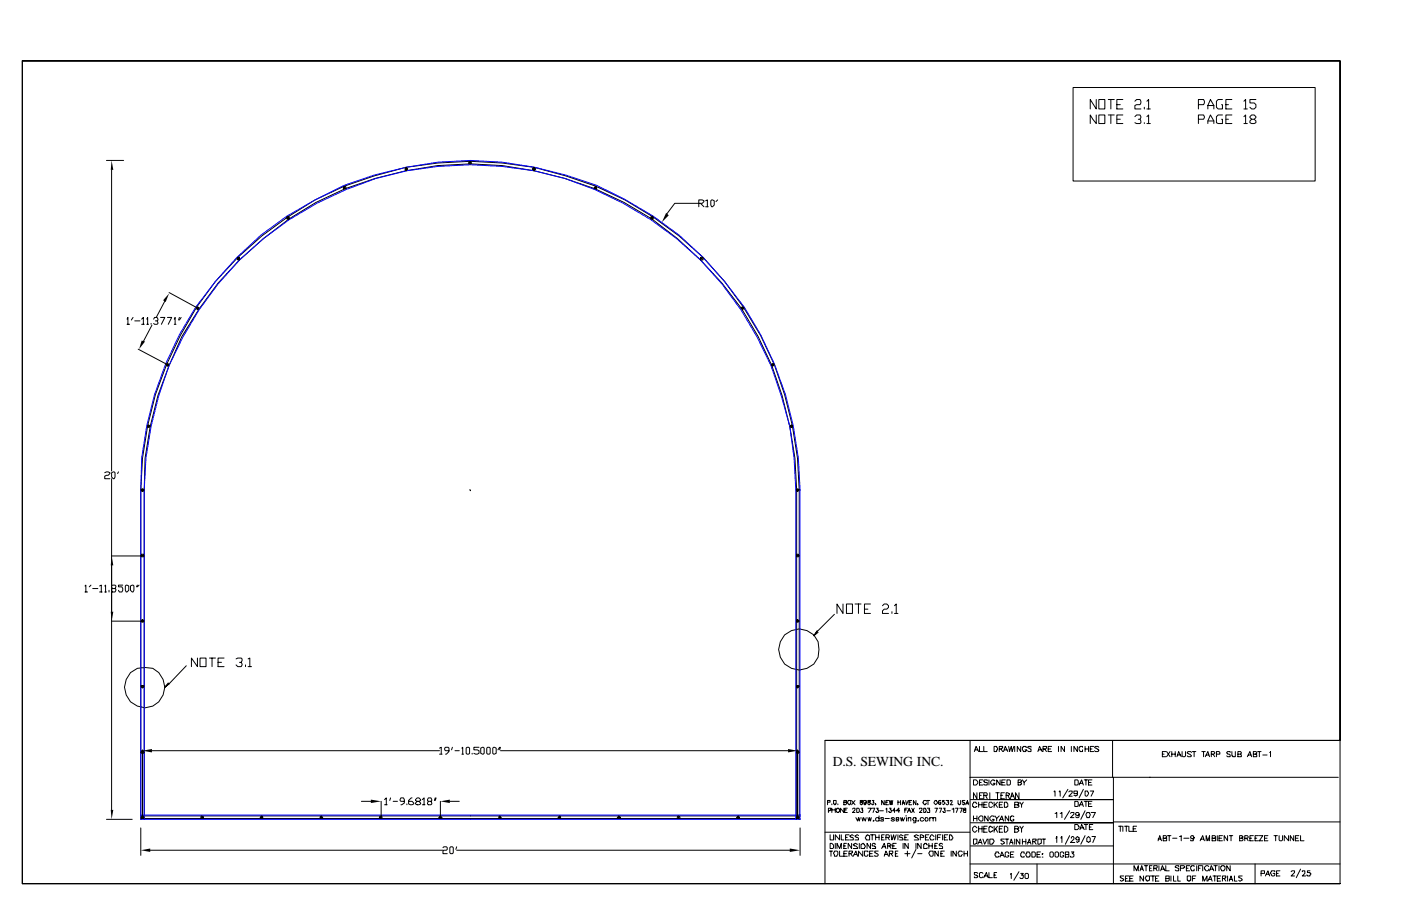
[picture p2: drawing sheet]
<svg xmlns="http://www.w3.org/2000/svg" width="432mm" height="279mm" viewBox="0 0 432 279" stroke-linecap="round" stroke-linejoin="round" font-family="sans-serif">
<defs><g id="words">
<text font-size="4.2" x="256.6" y="236.3">D.S. SEWING INC.</text>
</g></defs>
<g fill="none" stroke="#000" stroke-width=".31">
<path d="M6.9 18.8h406.1v209.5h-158.7v44.2M6.9 18.8v253.7h406.1M6.9 18.8h406.1v253.7M330.7 27h74.6v28.8h-74.6zM337.9 30.7v2.9l-1.9-2.9v2.9M337.9 35.5v2.6l-1.9-2.6v2.6M338.7 30.7h1.8v2.9h-1.8zM338.7 35.5h1.8v2.6h-1.8zM341.6 30.7h1.8M341.6 35.5h1.8M342.4 30.7v2.9M342.4 35.5v2.6"/>
<path d="M344.2 32.3h1.1M344.2 36.8h1.1M346.1 30.7h-1.9v2.9h1.9M346.1 35.5h-1.9v2.6h1.9M349.8 31.2l.5-.5h1.1l.2 .5-.2 1.1h-1.1l-.5 .2v1.1h1.8M349.8 36l.5-.5h1.1l.2 .7-.2 .6h-.6M351.4 36.8l.2 .5v.5l-.2 .3h-1.1l-.5-.3M352.7 33.1v.5M352.7 37.8v.3M353.5 31.2l.5-.5v2.9M353.5 36l.5-.5v2.6M353.5 33.6h1"/>
<path d="M353.5 38.1h1M369.4 32.3h1.5l.3-.5-.3-1.1h-1.5v2.9M369.4 36.8h1.5l.3-.6-.3-.7h-1.5v2.6M372.3 33.6v-1.1l.8-1.8 1 1.8v1.1M372.3 38.1v-.8l.8-1.8 1 1.8v.8M372.3 32.5h1.8M372.3 37.3h1.8M376.8 30.7h-1.4l-.5 .5v1.9l.5 .5h1.4v-1.3h-.3M376.8 35.5h-1.4l-.5 .5v1.8l.5 .3h1.4v-1.3h-.3M377.8 32.3h.8M377.8 36.8h.8M379.7 30.7h-1.9v2.9h1.9"/>
<path d="M379.7 35.5h-1.9v2.6h1.9M383.4 31.2l.5-.5v2.9M383.4 36l.5-.5v2.6M383.4 33.6h1M383.4 38.1h1M385.8 36.8l-.6-.6 .6-.7h.8l.5 .7-.5 .6h-.8l-.6 .5v.5l.6 .3h.8l.5-.3v-.5l-.5-.5M387.1 30.7h-1.9v1.1h1.4l.5 .5v.8l-.5 .5h-.8l-.6-.5M32.8 49.5h5.3M34.4 52.4v92.9M105.8 57.7l.6-.3 .2 .3v.5h-.8zM106.1 57.7h.3v.5zM124.9 52.1l.5-.2v.5z"/>
<path d="M124.9 51.9l.2-.3 .6 .5-.6 .6-.2-.3zM144.5 50l.5-.3 .3 .3v.5h-.8zM144.7 50h.3v.3h-.3zM164 52.1l.6-.5 .5 .5-.5 .6zM164.3 52.1l.5-.2v.5zM183.1 57.9l.5-.5 .3 .3v.5h-.5zM183.4 57.7h.2v.5zM73 79.6l.3-.2h.5l-.2 .5h-.3v-.3h.5v.6h-.5zM88.4 66.9l.5-.2a.66 .66 0 0 1 0 1l-.5-.2zM88.6 66.9h.3v.6h-.3zM200.6 66.9l.5-.2a.66 .66 0 0 1 0 1l-.5-.2zM200.8 66.9h.3v.6h-.3z"/>
<path d="M215.4 63.8v-2.2h1l.6 .3-.6 .8h-8.4l-2.4 3.2M215.9 79.4h.8v.8h-.8zM215.9 62.7l1.1 1.1M216.2 79.6h.2v.3h-.2zM217.5 61.9l.5-.3v2.2M217.5 63.8h.8M219.1 61.9l.2-.3 .8 .3v1.3l-.5 .6h-.3l-.2-.6zM221.2 61.6l-.5 .6M39.2 98.4l.2-.5v2.1M41 97.9l-.5 .8M41.5 99h1.6M43.7 98.4l.5-.5v2.1"/>
<path d="M45.2 98.4l.3-.5v2.1M46.6 99.7v.3M47.4 98.4l.2-.5h.8l.3 .8-.3 .3h-.5M48.4 99l.3 .5-.3 .5h-.8l-.2-.3M49.5 97.9h1.3l-1.1 2.1M50.8 92.9l-2.6 5M51.6 97.9h1.3l-1 2.1M52.1 90.2l8.8 4.8M53.7 98.4l.3-.5v2.1M55.3 97.9l-.3 .8M55.8 97.9l-.5 .8M60.6 94.7h.5l.3 .3-.5 .5-.3-.3z"/>
<path d="M60.9 94.7l.2 .5h-.2zM228.3 95l.3-.3h.5l.3 .3-.5 .5zM228.6 95l.3-.3v.3h.2l-.2 .2h-.3zM39.2 100h.8M42.6 107.7l9 4.7M43.7 100h.7M45.2 100h.6M46.8 100.3l-2.6 5M51.1 112.4l.2-.2h.6l.2 .2-.5 .6zM51.3 112.4h.3v-.2l.3 .5zM53.7 100h.5M237.9 112.4h.2v-.2l.3 .5z"/>
<path d="M237.9 112.2h.5l.3 .2-.6 .6-.2-.3zM45.5 131.2l.3-.2 .5 .5-.3 .3h-.5zM45.8 131.2h.2l-.2 .6zM243.4 131.5l.5-.5 .3 .2-.3 .6-.2-.3v-.3h.2l.3 .6h-.5zM32.3 145.8l.5-.3 1.1 .3-.6 .8-1 .2v.8h1.6M34.4 145.8l.5-.3 .6 .3v1.3l-.3 .5-.8-.5zM34.4 147.6v102.2M36.5 145.5l-.3 .5M43.4 151.1l.3-.3h.5l.2 .3-.5 .5zM43.7 151.1l.2-.3 .3 .5h-.5zM144.7 151.1h.3v.2M245.5 151.1h.3v-.3l.3 .5z"/>
<path d="M245.5 150.8h.6l.2 .3-.5 .5-.3-.3zM34.4 171.4h9.5M43.7 170.9h.5l.2 .5-.2 .3h-.5l-.3-.3zM43.7 171.2h.5v.2h-.5zM245.5 171.4l.6-.2v.2zM245.5 170.9h.6l.2 .5-.2 .3h-.6zM26.2 180.7l.3-.3v2.2M26.2 182.6h.8M28 180.4l-.5 .6M28.6 181.5h1.6M30.7 180.7l.5-.3v2.2M30.7 182.6h.8"/>
<path d="M32.3 180.7l.2-.3v2.2M32.3 182.6h.5M33.6 182v.6M34.4 191.6h9.5M34.7 181.5l-.3-.5 .3-.6h.8l.2 .3-.2 .8h-.8l-.3 .3 .3 .8h.8l.2-.6-.2-.5M37.8 180.4h-1.3v.6h1.1l.2 .5-.2 1.1h-.8l-.3-.6M38.6 180.7l.3-.3 .8 .3v1.3l-.5 .6h-.3l-.3-.6zM40.2 180.7l.5-.3 .6 .3v1.3l-.3 .6-.8-.6zM42.3 180.4l-.2 .6M42.9 180.4l-.6 .6M43.4 191.6l.5-.6 .5 .6-.2 .2h-.5zM43.7 191.3h.5l-.3 .5z"/>
<path d="M241.8 195.8a6.2 6.2 0 0 1 6.8-1.4 6.2 6.2 0 0 1 3.8 5.9 6.2 6.2 0 0 1-7.4 6.2 6.2 6.2 0 0 1-4.5-8.6zM245.5 191.6l.6-.3-.3 .5v-.2zM245.5 191.3l.3-.3 .5 .6-.2 .2h-.6zM251.9 194.5l-1.1 1.6 1.3-1.1M257.2 189.4l-6.4 6.7M259.8 186.3v2.9l-1.8-2.9v2.9M260.9 186.3h1.8v2.9h-1.8zM263.5 186.3h1.9M264.6 186.3v2.9M266.4 187.9h1.1M268.3 186.3h-1.9v2.9h1.9M272 186.8l.5-.5h.8l.5 .5v.5l-.5 .6h-.8l-.5 .5v.8h1.8"/>
<path d="M274.9 188.6v.6M275.7 186.8l.5-.5v2.9M275.7 189.2h1.1M43.4 211.7l.3-.3h.5l.2 .3-.5 .5zM43.7 211.7l.2-.3 .3 .5h-.5zM51.9 210.6l-1.1 1.3 1.3-1M52.1 210.9l-1.3 1M57.4 205.3l-5.3 5.6M60.9 202.9v2.7l-1.9-2.7v2.7M61.6 202.9h1.9v2.7h-1.9zM64.6 202.9h1.8M65.4 202.9v2.7"/>
<path d="M67.2 204.3h1.1M69.1 202.9h-1.9v2.7h1.9M72.8 203.2l.5-.3h1l.3 .3-.3 1.1h-.5M74.3 204.3l.3 .5-.3 .8h-1l-.5-.5M75.7 205.1v.5M76.5 203.2l.5-.3v2.7M76.5 205.6h1M245.5 211.7h.3v-.3l.3 .5zM245.5 211.4h.6l.2 .3-.5 .5-.3-.3zM43.7 231.5h.5l.2 .5-.2 .3h-.5l-.3-.3zM43.7 231.8h.5v.2h-.5zM43.9 231.2v20.9"/>
<path d="M46.8 231.5h88.7M135.5 230.7l.5-.2v2.1M135.5 232.6h.8M138.4 231.5h-1.1l-.2-.3v-.5l.2-.2h.8l.3 .2v1.1l-.8 .8h-.3M139.4 230.5l-.2 .7M140.2 231.5h1.4M142.3 230.7l.3-.2v2.1M142.3 232.6h.6M143.7 230.7l.2-.2h.6l.2 .2v1.6l-.2 .3h-.6l-.2-.3zM145.5 232.3v.3M147.6 230.5h-1.6v.7h1.1l.5 .3v.8l-.5 .3-1.1-.3M148.2 230.7l.5-.2 .5 .2v1.6l-.2 .3-.8-.3z"/>
<path d="M150 230.7l.3-.2h.5l.3 .2v1.6l-.3 .3h-.5l-.3-.3zM151.9 230.7l.2-.2 .8 .2v1.6l-.5 .3-.5-.3zM154 230.5l-.5 .7M154.3 231.5h88.6M154.3 230.5l-.3 .7M245.5 232l.6-.2v.2zM245.5 231.5h.6l.2 .5-.2 .3h-.6zM245.8 231.2v20.9M254.3 228.3h158.7M299 239.7h44.2M299 228.3v44.2M300.3 231.8l.5-1.6 .8 1.6"/>
<path d="M300.6 231.2h.8M301.9 230.2v1.6h1M303.2 230.2v1.6h1.1M306.4 230.2h.8l.2 .5-.2 1.1h-.8zM308 231l1-.3v-.5h-1v1.6M308.5 231l.5 .8M309.3 231.8l.5-1.6 .8 1.6M309.6 231.2h.8M310.9 230.2l.2 1.6 .6-1.6 .2 1.6 .6-1.6M312.7 230.2v1.6M314.6 230.2v1.6l-1.1-1.6v1.6M316.4 230.5h-.2v-.3h-.8v.3h-.3v.7l.3 .6h.8l.2-.6h-.5"/>
<path d="M317.8 230.5v-.3h-.8l-.3 .3 1.1 .5v.8h-.8l-.3-.3M319.9 231.8l.5-1.6 .8 1.6M320.1 231.2h.8M321.5 231h.8l.2-.3v-.5h-1v1.6M322 231l.5 .8M323.1 231h.7M324.1 230.2h-1v1.6h1M326.2 230.2v1.6M328.1 230.2v1.6l-1.1-1.6v1.6M330.2 230.2v1.6M332.1 230.2v1.6l-1.1-1.6v1.6M333.6 230.5v-.3h-.8v.3h-.2v.7l.2 .6h.8v-.6"/>
<path d="M334.4 231h1.1M334.4 230.2v1.6M335.5 230.2v1.6M336 231h.5M337.1 230.2h-1.1v1.6h1.1M338.7 230.5l-.3-.3h-.8l-.3 .3 1.1 .5 .3 .5-.3 .3h-.8l-.3-.3M342.9 228.3v11.4M354.3 239.7h58.2M354.5 239.7h-11.3v32.8M358.2 232.6h.6M359.3 231.8h-1.1v1.6h1.1M359.6 231.8l1 1.6"/>
<path d="M360.6 231.8l-1 1.6M361.2 232.6h1M361.2 231.8v1.6M362.2 231.8v1.6M362.7 233.4l.6-1.6 .8 1.6M363 232.8h.8M364.3 231.8v1.3l.3 .3h.5l.3-.3v-1.3M367.2 232l-.2-.2h-.8l-.3 .2v.3l.8 .3 .5 .5-.2 .3h-.8l-.3-.3M367.5 231.8h1.1M368 231.8v1.6M370.4 231.8h1.1M370.9 231.8v1.6"/>
<path d="M371.5 233.4l.8-1.6 .5 1.6M371.7 232.8h.8M373.3 232.6h.8l.3-.6-.3-.2h-.8v1.6M373.9 232.6l.5 .8M374.9 232.6h1.1v-.6l-.3-.2h-.8v1.6M379.1 232v-.2h-.7l-.3 .2 .3 .6h.5l.2 .2v.6h-.7l-.3-.3M379.7 231.8v1.3h.2v.3h.8v-1.6M381.5 232.6h.8l.3-.3-.3-.5h-.8v1.6h1.1v-.6l-.3-.2M384.4 233.4l.8-1.6 .6 1.6M384.7 232.8h.8M386.3 232.6h.8l.2-.3-.2-.5h-.8v1.6h1v-.6l-.5-.2M387.6 231.8h1.1"/>
<path d="M388.1 231.8v1.6M389.2 232.8h1.3M391.3 232h.3v-.2v1.6M32.8 252.7h7.9M43.4 252.1l.5-.5 .5 .5-.2 .3h-.5zM43.4 252.7v-101.6a103.7 103.7 0 0 1 23-64.3 107.1 107.1 0 0 1 39.7-29.4 101.5 101.5 0 0 1 140.2 93.7v101.6M43.4 251.6h203.2M43.4 252.4h203.2M43.4 255.3v8.5M43.7 251.9h.5l-.3 .5zM44.4 252.7v-101.6a95.6 95.6 0 0 1 7.7-38.4l4-9a104.1 104.1 0 0 1 50.3-45.5 100 100 0 0 1 67.7-3.2 94.9 94.9 0 0 1 41.8 25.2 96.5 96.5 0 0 1 27.5 51.3l1.6 9.8 .5 9.8v101.6M61.9 251.9l.3-.3 .5 .3v.5h-.8z"/>
<path d="M62.2 251.9h.2l-.2 .5zM80.2 252.1l.5-.5 .3 .3-.3 .5-.3-.3v-.2h.3l.3 .5h-.6zM98.7 251.9l.3-.3 .5 .5-.3 .3h-.5zM98.7 252.1l.5-.2-.2 .5v-.3zM111.4 247.1h2.9M116.9 251.9l.6-.3 .2 .3v.5h-.8zM117.2 251.9h.3v.5zM117.5 247.1v5M118.5 246.6l.6-.5v2.1M118.5 248.2h.8M120.4 246.1l-.3 .8M121.2 247.1h1.3"/>
<path d="M124.6 247.1h-1l-.3-.2 .3-.8h.8l.2 .5v1l-1 .6M125.4 247.9v.3M127 246.1h-.3l-.8 .8v1l.6 .3 1-.3-.5-.8h-1.1M128.6 247.1l-.5-.2 .5-.8h.5l.5 .8-1 .2-.5 .8 .5 .3 1-.3-.5-.8M130.2 246.6l.5-.5v2.1M130.2 248.2h.8M132 247.1l-.2-.2 .2-.8h.8l.3 .8-.3 .2h-.8l-.2 .8 .2 .3h.8l.3-.3-.3-.8M134.1 246.1l-.2 .8M134.4 246.1l-.3 .8M135.2 252.1l.5-.5 .6 .5-.3 .3h-.5zM135.5 251.9l.5 .2h-.3v.3zM135.7 247.1v5"/>
<path d="M138.6 247.1h3M154 251.6l.5 .5-.2 .3h-.6v-.5zM154 251.9h.3l-.3 .5zM172 252.1l.5-.5 .3 .3v.5h-.6zM172.2 251.9h.3v.5zM190.2 252.1l.6-.5 .5 .5-.3 .3h-.5zM190.5 252.1l.5-.2-.2 .5v-.3zM208.8 251.9l.2-.3 .5 .3v.5h-.7zM209 251.9h.3l-.3 .5zM227.3 251.9l.5 .2v.3h-.5l-.3-.3 .5-.5 .3 .5h-.3v.3zM245.5 252.1l.6-.2-.3 .5v-.3zM245.5 251.9l.3-.3 .5 .5-.2 .3h-.6z"/>
<path d="M246.6 255.3v8.5M254.3 256.6h44.7M255.1 247.4h.8v-.5h-.8v1.3M255.3 250h.6v-.2h.2v-.6h-.8v1.4M255.9 257.4v1.6h1v-1.6M256.4 247.9v.3zM256.4 249.2v1.4M256.4 249.8h1M256.9 246.9h.8v1h-.3v.3l-.5-.3zM257.4 249.2v1.4M257.7 249.5h.3v-.3h.5v.3h.3v.8h-.3v.3h-.5v-.3h-.3zM258.2 247.9v.3z"/>
<path d="M258.8 257.4v1.6l-1.4-1.6v1.6M259.3 257.4v1.6h.8M260.1 249.2v1.4l-1.1-1.4v1.4M260.1 247.4h.8v-.5h-.8v1.3h.5l.3-.3v-.5h-.3M260.3 249.8h.6M260.6 258.2h.5M261.1 249.2h-.8v1.4h.8M261.4 246.9h.8v1a.56 .56 0 0 1-.8 0 .56 .56 0 0 1 0-.8zM261.7 257.4h-1.1v1.6h1.1M262.5 246.9l1 1.3M262.7 249.5l.3-.3h.5v.6l-.8 .8h.8M263 257.7l-.3-.3-.8 .3 .3 .5h.5l.3 .3v.5h-1.1"/>
<path d="M263.5 246.9l-1 1.3M263.8 252.1l.5 1.1 .3-1.1 .2 1.1 .3-1.1M264.1 249.2h.5l.2 .3v.8l-.2 .3h-.5zM264.6 257.7l-.3-.3-.8 .3 .3 .5h.5l.3 .3v.5h-1.1M265.1 246.9l.3 .5 .5 .2-.3 .6-.5-.3v-.5h.5l.3-.5zM265.4 249.2h.5l-.3 .6h.3v.8h-.5l-.3-.3M265.6 252.1l.3 1.1 .3-1.1 .5 1.1 .3-1.1M267 257.7h.2v-.3l.8 .3v1.3h-1l-.3-.5zM267 247.1v.3l-.6 .2-.2-.2v-.5h.8v1h-.3v.3l-.5-.3M267.5 246.9v.2l.8 .5-.3 .6-.5-.3v-.5h.5l.3-.5zM267.5 249.2h1.1l-.8 1.4M267.5 252.1l.3 1.1 .2-1.1 .3 1.1 .3-1.1"/>
<path d="M268.3 257.4h1.3M268.8 249.2h.8l-.5 1.4M268.8 246.9h.5l-.2 .5h.2v.5l-.2 .3-.5-.3M268.8 257.4v1.6M269.1 253.2l.2-.3v.3zM269.9 247.9v.3M269.9 258.2h1M269.9 257.4v1.6M270.1 249.2h.6l-.3 .6 .5 .2-.2 .6h-.6v-.3h-.2M270.9 252.4l-.2-.3h-.6l-.2 .3v.5l.2 .3h.6l.2-.3M270.9 251.6v1.6M270.9 257.4v1.6"/>
<path d="M271.2 250h1.1M271.7 258.2h.6M272.3 252.4v-.3h-.8l.2 .6h.6v.5h-.8v-.3M272.5 257.4h-.8v1.6h.8M272.5 246.9v1.3l-.8-1.3v1.3M272.8 252.4h1.3M273 258.2h1.1v-.5l-.3-.3h-.8v1.6M273 249.5l.3-.3v1.4M273 247.4h.6M273.6 258.2l.5 .8M273.8 246.9h-.8v1.3h.8M274.1 249.2h.5l-.2 .6 .5 .2-.3 .6h-.5v-.3h-.3"/>
<path d="M274.1 246.9l.3 1.3 .2-1.3 .3 1.3 .3-1.3M274.6 257.4l.3 1.6 .5-1.6 .3 1.6 .5-1.6M275.7 252.4l-.3-.3h-.5l-.3 .3 1.1 .5-.3 .3h-.5l-.3-.3M276 250h-.8l.5-.8v1.4M276.2 252.7h.8v-.6h-.8v1.1h.6l.2-.3M276.8 246.9v1.3M276.8 257.4v1.6M276.8 247.4h.7M277.3 250h-1.1l.8-.8v1.4M277.5 252.1l.3 1.1 .3-1.1 .2 1.1 .6-1.1M277.5 246.9v1.3M278.1 248.2l.2-1.3 .6 1.3"/>
<path d="M278.1 247.6h.8M278.3 257.7l-.5-.3-.5 .3v.5h.8l.2 .6v.2h-1M278.9 258.2h.5M278.9 249.8h.5M279.1 251.6h.3zM279.1 246.9l.3 1.3 .5-1.3M279.4 252.1v1.1M279.7 249.2h-.8v1.4M279.7 250.6l.5-1.4 .5 1.4M279.9 257.4h-1v1.6h1M279.9 252.4l.3-.3h.5v1.1M279.9 250h.6"/>
<path d="M279.9 252.1v1.1M280.2 247.4h.5M281 246.9h-.8v1.3h.8M281 249.2l.8 1.4M281.8 249.2l-.8 1.4M282.3 246.9v1.3l-.8-1.3v1.3M282.3 252.1v1.4l-.3 .2h-.5M282.3 252.4l-.3-.3h-.5l-.2 .6 .2 .5h.5l.3-.3M282.8 253.2l.3-.3v.3zM282.8 247.9v.3M283.1 257.7l-.5-.3-.8 .3 .2 .5h.6l.5 .6v.2h-1.3M283.4 249.5v-.3h.8v.6l-.8 .8h.8"/>
<path d="M283.6 258.2h1.1v-.5l-1.1-.3v1.6M284.7 249.2h.5l.3 .6-.3 .8h-.5zM284.7 252.4l-.3-.3h-.5l-.3 .3v.5l.3 .3h.5l.3-.3M285.2 252.1h.6l.2 .3v.5l-.2 .3h-.6l-.2-.5zM285.2 258.2h.6M285.5 247.1v-.2h-.8v.2a.56 .56 0 0 0 0 .8 .56 .56 0 0 0 .8 0v-.3M285.8 249.2h.7l-.2 .6h.2v.8h-.7v-.3M285.8 246.9h.7M286 246.9v1.3M286.3 257.4h-1.1v1.6h1.1M286.5 252.4l.3-.3h.5l.3 .3v.8M286.5 252.1v1.1"/>
<path d="M287.6 252.4v-.3h.8v1.1M287.9 258l-.8-.6-.6 .8 .3 .8h.8l.3-.2M288.1 246.9h.6l.2 .5-.5 .8-.5-.6zM288.1 249.2h.8l-.5 1.4M288.4 257.4v1.6M288.9 258.2h.8M289.5 249.2h.7l-.5 1.4M290 257.4h-1.1v1.6M290 246.9h-.5l-.3 .2v.8l.5 .3v-.3h.3v-.5h-.8v.2M290.5 257.4v1.6M290.8 249.2h.5l-.3 .6h.3v.8h-.5v-.3h-.3M291 246.9h-.5v.5l.3-.3 .5 .5-.5 .6-.3-.3"/>
<path d="M291 258.2h.6M291.6 246.9h.8l-.3 .5h.3v.5l-.3 .3-.5-.3M291.8 250h1.1M292.1 257.4h-1.1v1.6h1.1M292.6 257.4h.6l.5 .8-.3 .8h-.8zM292.9 247.1v-.2h.5v.5l-.5 .8h.8M293.4 249.5l.6-.3v1.4M294.5 249.2h.8l-.6 1.4M295.3 246.9v1h.2v.3l.6-.3v-1M295.8 249.2h.8l-.5 1.4M297.1 249.2l-.2 .3 .2 .3h.6v.8h-.6l-.2-.3 .2-.5h.6v-.6zM297.4 246.9h-.8v.5h.5v.2h.3l-.3 .6-.5-.3"/>
<path d="M297.7 248.2l.5-1.3 .2 1.3M297.9 247.6h.5M299.2 246.6h44M299.2 253.7h44M300 240.5h.8l.6 .5v.6l-.6 .5h-.8zM300 258.8h1.1v1.3l-1.1 .2zM300 252.4h1.1M300 251.6v1.6M301.1 247.9l-.3-.5h-.8l-.2 .5v.8h.2v.3h.8v-.3h.3M301.1 244.5v1.8l-1.1-1.8v1.8M301.1 255.3l-.5-.5-.8 .5v.8l.5 .5 .8-.5M301.1 251.6v1.6"/>
<path d="M301.6 248.2h1.1M301.6 255.6h1.1M301.6 247.4v1.6M301.6 254.8v1.8M301.6 259.8h.8M301.9 241.3h.5M301.9 245.3h.5M302.2 251.6h.5l.2 .3v1l-.2 .3h-.5l-.6-.5v-.6zM302.7 247.4v1.6M302.7 254.8v1.8M302.9 240.5h-1v1.6h1M302.9 244.5h-1v1.8h1"/>
<path d="M302.9 258.8l.6 1.5 .8-1.5M303.2 245.3h1.1v-.6l-.3-.2h-.8v1.8M303.2 248.2h.8M303.2 255.6h.8M303.7 245.3l.6 1M304.3 240.8v-.3h-.8l-.3 .3 .3 .5h.8v.8h-.8l-.3-.3M304.3 247.4h-1.1v1.6h1.1M304.3 254.8h-1.1v1.8h1.1M304.5 251.6v1.6l-1-1.6v1.6M304.5 258.8v1.5M304.8 240.5v1.6M305.1 258.8h1l.3 .8-.5 .7h-.8z"/>
<path d="M305.1 244.5v1.8M305.9 247.9l-.3-.5h-.5l-.3 .2v1.1l.3 .3h.5l.3-.3M305.9 255.3v-.2l-.6-.3-.5 .3v1.3l.5 .2 .6-.2v-.3M306.4 251.9l-.3-.3h-.5l-.5 .5v.6l.5 .5h.5l.3-.5h-.5M306.4 247.4v1.6M306.4 254.8v1.8M306.7 240.8h-.3v-.3h-.5l-.6 .5v.6l.6 .5h.5v-.3h.3v-.2h-.6M306.7 251.6l.5 .8v.8M306.9 248.2l.5 .8M306.9 244.5h1.1M306.9 255.6l.5 1M307.4 247.4l-1 1"/>
<path d="M307.4 244.5v1.8M307.4 254.8l-1 1.3M308 253.2l.8-1.6 .5 1.6M308 248.2h.8M308 255.6h.8M308 251.6l-.8 .8M308.2 240.5v1.6l-1-1.6v1.6M308.2 252.7h.8M308.5 245.3h.5M308.8 241.3h.8M309 247.4h-1v1.6h1M309 254.8h-1v1.8h1"/>
<path d="M309.6 247.4h.8l.2 .5v.8h-.2v.3h-.8zM309.6 254.8h.5l.5 .5v.8l-.5 .5h-.5zM309.6 244.5h-1.1v1.8h1.1M309.6 258.8h-1.1v.5l1.1 .5v.3l-.6 .2-.5-.2M309.8 240.5h-1v1.6h1M309.8 258.8h1.1M310.1 245.3h.8l.2-.6-1-.2v1.8M310.4 240.5h.7l.3 .3v1l-.3 .3h-.7zM310.4 258.8v1.5M310.6 245.3l.5 1M310.9 251.6v1.6l-1.1-1.6v1.6M311.4 246.3l.5-1.8 .8 1.8"/>
<path d="M311.4 259.8h.8M311.7 245.5h.8M312.5 251.9l-.3-.3h-.5v.3h-.3v1h.3v.3h.5l.3-.3v-.2h-.3M312.7 248.2h1.1v-.3h.3l-.3-.5h-1.1v1.6h1.1l.3-.3v-.3l-.6-.2M312.7 255.6h1.1l.3-.3-.6-.5h-.8v1.8h.8l.6-.5-.6-.5M312.7 258.8v1.5M313.8 241.3h.8v-.3h.3l-.3-.5h-.8v1.6h.8v-.3h.3v-.2l-.6-.3M314.1 244.5v1.8l-1.1-1.8v1.8M314.3 247.4l.6 .8v.8M314.3 258.8v1.5l-1-1.5v1.5M314.3 254.8l.6 .8v1M315.1 240.5l.5 .8v.8"/>
<path d="M315.1 258.8v1.5M315.1 259.6h1.1M315.4 247.4l-.5 .8M315.4 254.8l-.5 .8M316.2 258.8v1.5M316.4 240.5l-.8 .8M316.7 259.8h.8M318.3 259.6l1.1-.3v-.5h-1.1v1.5M318.8 259.6l.6 .7M319.9 258.8h1v1.3l-1 .2zM321.2 258.8h1.1M321.7 258.8v1.5"/>
<path d="M324.9 244.2v-.3h.3v1.6M325.2 250.8l.5-.2v1.5M325.4 258.5l.3-.5v1.8M326.5 244.2v-.3h.3v1.6M326.8 250.8l.5-.2v1.5M327 258.5l.3-.5v1.8M329.1 243.4l-1.5 2.7M329.4 244.2l.3-.3h.8v.6l-1.1 1h1.1M329.7 250l-1.6 2.7M329.7 257.7l-1.4 2.6M329.9 250.8l.3-.2h.8v.5l-1.1 1h1.1M330.2 258.5l.3-.5 .5 .2v.6l-1.1 1h1.4"/>
<path d="M331.3 240.5h.8l.2 .3v1l-.2 .3h-.8zM331.3 247.1h.8l.2 .3v1l-.2 .3h-.8zM331.3 254.3h.8l.2 .5h.3v.5l-.5 .6h-.8zM332.1 244.5v.2h-1.1v-.8h1.1v1.4l-.6 .2-.5-.2M332.6 242.1l.8-1.6 .5 1.6M332.6 248.7l.8-1.6 .5 1.6M332.6 251.1v.3l-.5 .2-.6-.2v-.6l.3-.2h.5l.3 .2v1.1l-.3 .2h-.5l-.3-.2M332.6 258.8l-.3 .2h-.5v-.2h-.3l.6-.8 .5 .2v1.4l-.5 .2-.3-.2M332.8 255.9l.6-1.6 .8 1.6M332.8 248.2h.8M332.8 241.6h.8M333.1 255.3h.8"/>
<path d="M333.9 243.4l-1.3 2.7M334.2 247.1h1M334.2 240.5h1M334.2 254.3h1M334.4 243.9h.8l.3 .6-.5 1-.6-.2zM334.4 250l-1.3 2.7M334.4 257.7l-1.3 2.6M334.7 240.5v1.6M334.7 247.1v1.6M334.7 254.3v1.6M335 250.6h.8l.2 .5-.2 1h-.8l-.3-.7zM335 258.5l.5-.5 .5 .5v1.1l-.5 .2-.5-.2z"/>
<path d="M335.5 241.3h.8M335.5 247.9h.8M335.8 255.1h.5M336 243.9h1.1l-.8 1.6M336.3 250.6h1.3l-.8 1.5M336.5 240.5h-1v1.6h1M336.5 247.1h-1v1.6h1M336.5 258h1.1l-.8 1.8M336.8 254.3h-1v1.6h1M343.2 253.5h69.8M344.8 254.8h1M345.3 254.8v1.6"/>
<path d="M346.1 254.8v1.6M346.6 254.8h1.1M347.1 254.8v1.6M347.9 254.8v1.6h1.1M349.2 255.6h.8M350.3 254.8h-1.1v1.6h1.1M356.9 259.3l.6-1.6 .5 1.6M356.9 258.8h.8M358.5 258.5h.8l.3-.3-.3-.5h-.8v1.6h1.1v-.8h-.6M359.8 257.7h1.1M360.4 257.7v1.6M361.4 258.5h1.3"/>
<path d="M363.5 258l.6-.3v1.6M364.9 258.5h1.5M368 258.2l-.5 .6-.5-.3v-.5l.2-.3h.6l.2 .8-.2 .8h-.8v-.3M369.9 259.3l.8-1.6 .5 1.6M370.2 258.8h.7M371.7 259.3v-1.6l.6 1.6 .5-1.6v1.6M373.6 258.5h.8l.2-.3-.2-.5h-.8v1.6h1v-.8h-.5M375.2 257.7v1.6M375.7 258.5h.8M376.8 257.7h-1.1v1.6h1.1M378.4 257.7v1.6l-1.1-1.6v1.6M378.9 257.7h1"/>
<path d="M379.4 257.7v1.6M382.1 258.5h.8v-.3h.2l-.2-.5h-.8v1.6h.8l.2-.3v-.2l-.5-.3M383.6 258.5h.8l.3-.5-.3-.3h-.8v1.6M384.2 258.5l.5 .8M385.2 258.5h.6M386.3 257.7h-1.1v1.6h1.1M386.8 258.5h.5M387.9 257.7h-1.1v1.6h1.1M388.1 257.7h1.1l-1.1 1.6h1.1M389.7 258.5h.8M390.8 257.7h-1.1v1.6h1.1M392.6 257.7h1.1"/>
<path d="M393.2 257.7v1.6M394.2 257.7v1.3l.3 .3h.5l.3-.3v-1.3M397.1 257.7v1.6l-1.3-1.6v1.6M398.7 257.7v1.6l-1-1.6v1.6M399.3 258.5h.7M400.3 257.7h-1v1.6h1M400.8 257.7v1.6h1.1M46.3 262.2h90.2M136.5 261.4l.3-.3h.8l.2 .3v.5l-.2 .3h-.8l-.3 .3v.8h1.3M138.6 261.4l.3-.3h.5l.3 .3v1.6l-.3 .3h-.5l-.3-.3zM140.8 262.2h102.6M140.8 261.1l-.3 .8"/>
<path d="M255.6 262.5h1M255.9 260.1h.5l.5 .5v.8l-.3 .3h-.7zM256.1 262.5v1.6M257.2 262.5h.8l.2 .2v.8l-.2 .6h-.8v-.6l-.3-.2zM257.4 260.1v1.6M258 261.7v-1.6l.8 1.6 .5-1.6v1.6M258.8 262.5v1.6h1M260.1 260.9h.5M260.1 263.3h.8M260.9 260.1h-.8v1.6h.8M261.1 262.5h-1v1.6h1M261.7 263.3l1-.3v-.5h-1v1.6"/>
<path d="M262.2 263.3l.5 .8M262.5 260.1v1.6l-1.1-1.6v1.6M263 264.1l.8-1.6 .5 1.6M263.3 263.5h.8M264.3 260.3l-.5-.2-.8 .2 .3 .6h.5l.5 .5v.3h-1.3M264.8 260.1v1.6M265.4 260.3l.5-.2 .5 .2 .3 .6-.3 .8h-1zM265.9 262.5v1.6l-1.3-1.6v1.6M267.5 262.7v-.2h-1.1v1.3l.3 .3h.5l.3-.6M268 263.3h.8M268.3 260.1v1.6l-1.1-1.6v1.6M269.1 262.5h-1.1v1.6h1.1"/>
<path d="M269.9 260.3h-.3v-.2h-.5l-.3 .2v.6h.8v.2h.3v.6h-1.1M270.7 262.5h-1.1v.5l1.1 .5-.3 .6h-.8v-.3M271.7 261.7l.8-1.6 .5 1.6M272 261.1h.8M272.5 264.1l.5-1.6 .8 1.6M272.8 263.5h.8M273.6 260.9h1v-.6l-1-.2v1.6M274.1 263.3h.8l.3-.3v-.5h-1.1v1.6M274.1 260.9l.5 .8M274.6 263.3l.6 .8M275.2 260.9h.5M276 263.3h.5"/>
<path d="M276.2 260.1h-1v1.6h1M276.8 262.5h-.8v1.6h.8M278.3 260.1v1.6M278.9 263.3h1.6M279.7 262.5v1.6M279.9 260.1v1.6l-1-1.6v1.6M282.3 260.1v1.6M282.3 261.9l-1.3 2.7M282.8 263.3h1.4M283.9 260.1v1.6l-1.1-1.6v1.6M285.8 260.6l-.3-.5h-.5v.2h-.3v1.4h1.1v-.3M286.3 260.9h1"/>
<path d="M286.3 260.1v1.6M286.5 262.5h1.1v1.3l-.3 .3h-.5l-.3-.3-.2-.5zM287.3 260.1v1.6M288.1 260.9h.6M288.9 260.1h-.8v1.6h.8M289.2 262.5v1.6l-1.1-1.6v1.6M290 263.3h.5M290.5 260.3l-.3-.2h-.5v.2h-.2l.2 .6h.5l.3 .2v.6h-1M291 262.5h-1v1.6h1M293.2 262.5v1.6M294.7 262.5v1.6l-1-1.6v1.6M296.6 262.7l-.3-.2h-.8l-.2 .5 .2 1.1h.8l.3-.6"/>
<path d="M297.1 263.3h1.1M297.1 262.5v1.6M298.2 262.5v1.6M299 266.4h114M299.2 260.9h44M301.4 269.3l-.3-.2h-.8v.5l.3 .3h.5v.2h.3l-.3 .6h-.8v-.3M301.4 260.3l.8-1.5 .5 1.5M302.9 269.3l-.2-.2h-.5l-.3 .2v1.1l.3 .3h.5l.2-.3M303.2 270.7l.8-1.6 .5 1.6M303.5 270.1h.8M304.8 269.1v1.6h1.1M306.4 269.9h.5"/>
<path d="M307.2 269.1h-.8v1.6h.8M308 263.3l-.3-.6h-.8v.6h-.2l.2 1h.8v-.2h.3M308.2 264.3l.6-1.6 .8 1.6M308.5 263.8h.8M310.9 263.3l-.3-.6h-.5l-.3 .3v1.1l.3 .2h.5l.3-.2v-.3h-.3M311.1 260.3l.6-1.5 .5 1.5M311.4 269.6l.3-.3v1.6M311.4 263.5h.8M312.5 262.7h-1.1v1.6h1.1M314.1 268.8l-1.6 2.7M314.6 269.3h.8l-.5 .6h.5v.8l-.3 .2h-.5l-.3-.2M315.6 263.3v-.6h-.7l-.3 .6v.8h.3v.2h.7v-.2"/>
<path d="M315.9 269.6a.66 .66 0 0 1 1.1 0v1.1l-.3 .2h-.5l-.3-.2zM316.4 262.7h.8l.3 .6v.8h-.3v.2h-.8l-.2-.5zM316.7 260.3l.5-1.5 .6 1.5M318 262.7h.8l.3 .3v1.1l-.3 .2h-.8zM319.6 266.4v6.1M319.6 263.5h.8M320.7 262.7h-1.1v1.6h1.1M321.2 263.3h.3l-.3 .2zM321.2 264.3h.3zM323.6 263a.66 .66 0 0 1 1 0v1.1l-.2 .2h-.6l-.2-.2zM325.4 262.7h.6l.2 .3v1.1l-.2 .2h-.6l-.2-.2v-1.1zM327.8 263.3l-.2-.6h-.6l-.2 .3v1.1l.2 .2h.6l.2-.2v-.3h-.2"/>
<path d="M328.3 263.5h1.1v-.8h-1.1v1.6h1.1v-.8h-.3M330.2 262.7h.8l-.5 .6 .5 .2v.6l-.3 .2h-.8v-.2M346.3 270.1h-1v.6l1 .5v.3l-.5 .2-.5-.2M346.9 270.9h.5M347.9 270.1h-1v1.6h1M348.2 270.9h.8M349.2 270.1h-1v1.6h1M349.5 268.6v-1.6l.8 1.6 .5-1.6v1.6M351.4 268.6l.5-1.6 .5 1.6M351.6 268h.6M352.4 270.1v1.6l-1-1.6v1.6M352.7 267h1"/>
<path d="M353.2 270.1h1.1v1.4l-.6 .2-.5-.2-.2-.6zM353.2 267v1.6M354.3 267.8h.5M354.5 270.1h1.4M355.1 267h-.8v1.6h.8M355.3 270.1v1.6M355.6 267.8h.8l.3-.3v-.5h-1.1v1.6M356.1 267.8l.6 .8M356.1 270.9h.6M357.2 270.1h-1.1v1.6h1.1M357.2 267v1.6M357.7 268.6l.5-1.6 .8 1.6"/>
<path d="M358 268h.8M359.3 267v1.6h1.1M359.3 270.9h.8l.3-.2v-.6h-1.1v1.6h.8l.3-.2v-.6h-.3M360.9 270.1v1.6M361.7 270.1v1.6h.8M363 270.1v1.6h.8M363.3 267.2v-.2h-.8l-.3 .2v.3l1.1 .3v.8h-.8l-.3-.3M363.8 267.8h1.1l.2-.6-.2-.2h-1.1v1.6M365.7 267.8h.5M365.9 270.1h1.1v1.4h-.3v.2h-.5v-.2h-.3zM366.7 267h-1v1.6h1M367.5 270.9h.8"/>
<path d="M368 267.2v-.2h-.8v.2h-.2v.8l.2 .6h.8v-.6M368.6 270.1h-1.1v1.6M368.8 267v1.6M369.4 267.8h.5M370.4 267h-1v1.6M370.7 271.7v-1.6l.5 1.6 .8-1.6v1.6M370.7 267v1.6M372.3 271.7l.8-1.6 .5 1.6M372.5 267.2l-.2-.2h-.6l-.5 .5v.5h.3l.2 .6h.6l.2-.6M372.5 271.2h.8M372.8 268.6l.5-1.6 .8 1.6M373.1 268h.8"/>
<path d="M373.9 270.1h1M374.1 267h1.1M374.4 270.1v1.6M374.6 267v1.6M375.2 270.9h.8M375.7 267v1.6M376.2 267.2h.3v-.2h.8v.2h.3v.8l-.3 .6h-.8l-.3-.6zM376.2 270.1h-1v1.6h1M376.8 270.9h.8v-.2h.2v-.6h-1v1.6M377.3 270.9l.5 .8M378.4 270.1v1.6M378.9 271.7l.5-1.6 .5 1.6"/>
<path d="M378.9 271.2h.8M379.1 267v1.6l-1-1.6v1.6M380.5 270.1v1.6h.8M382.9 270.1h-1.1v.6l1.1 .5v.3l-.6 .2-.5-.2M386.8 266.4v6.1M388.7 269.3h1v-.7h-1v1.5M390 270.1l.8-1.5 .5 1.5M390.3 269.6h.8M392.9 268.8v-.2h-1.1l-.2 .7 .5 .8h.5l.3-.2v-.6h-.5M393.4 269.3h.6M394.5 268.6h-1.1v1.5h1.1M397.9 268.8l.3-.2h.8v.5l-1.1 1h1.1"/>
<path d="M400.8 268l-1.3 2.7M401.4 268.8v-.2h.8v.7l-.8 .8h1M403.8 268.6h-.8v.5h.8v.2h.2l-.2 .8h-.8v-.2h-.3"/>
<circle cx="44.6" cy="211.9" r="6.2"/>
</g>
<path d="M73 79.4l7.4-6.9a102.8 102.8 0 0 1 74.4-22.5l10 1.6 9.6 2.4 9.5 3.2a102.9 102.9 0 0 1 39.4 29.6 101.9 101.9 0 0 1 23.3 64.3v101.6h-203.2v-101.6a99.3 99.3 0 0 1 11.9-47.9l5-8.5 6.1-7.9zM43.4 251.4h203.2M44.4 252.7v-101.6a100.5 100.5 0 0 1 139-92.6 99.2 99.2 0 0 1 57.4 63.5l2.6 9.5 1.3 9.8 .6 9.8v101.6" fill="none" stroke="#00f" stroke-width=".31"/>
<g fill="#000">
<path d="M34.4 49.5l.5 2.9h-.8zM205.3 65.6l.8 .8-2.1 2.1zM52.1 90.5l-1 2.6-.8-.5zM43.7 105l1 .3-1.8 2.4zM34.4 171.4l.5 3h-.8zM34.1 188.6h.8l-.5 3zM43.9 231.5l2.9-.5v1zM242.9 231l2.9 .5-2.9 .5zM34.1 249.8h.8l-.5 2.9zM114.3 246.6l3.2 .5-3.2 .5zM135.7 247.1l2.9-.5v1zM43.4 262.2l2.9-.5v1z"/>
<path d="M243.4 261.7l3.2 .5-3.2 .5z"/>
</g>
<use href="#words"/>
</svg>
